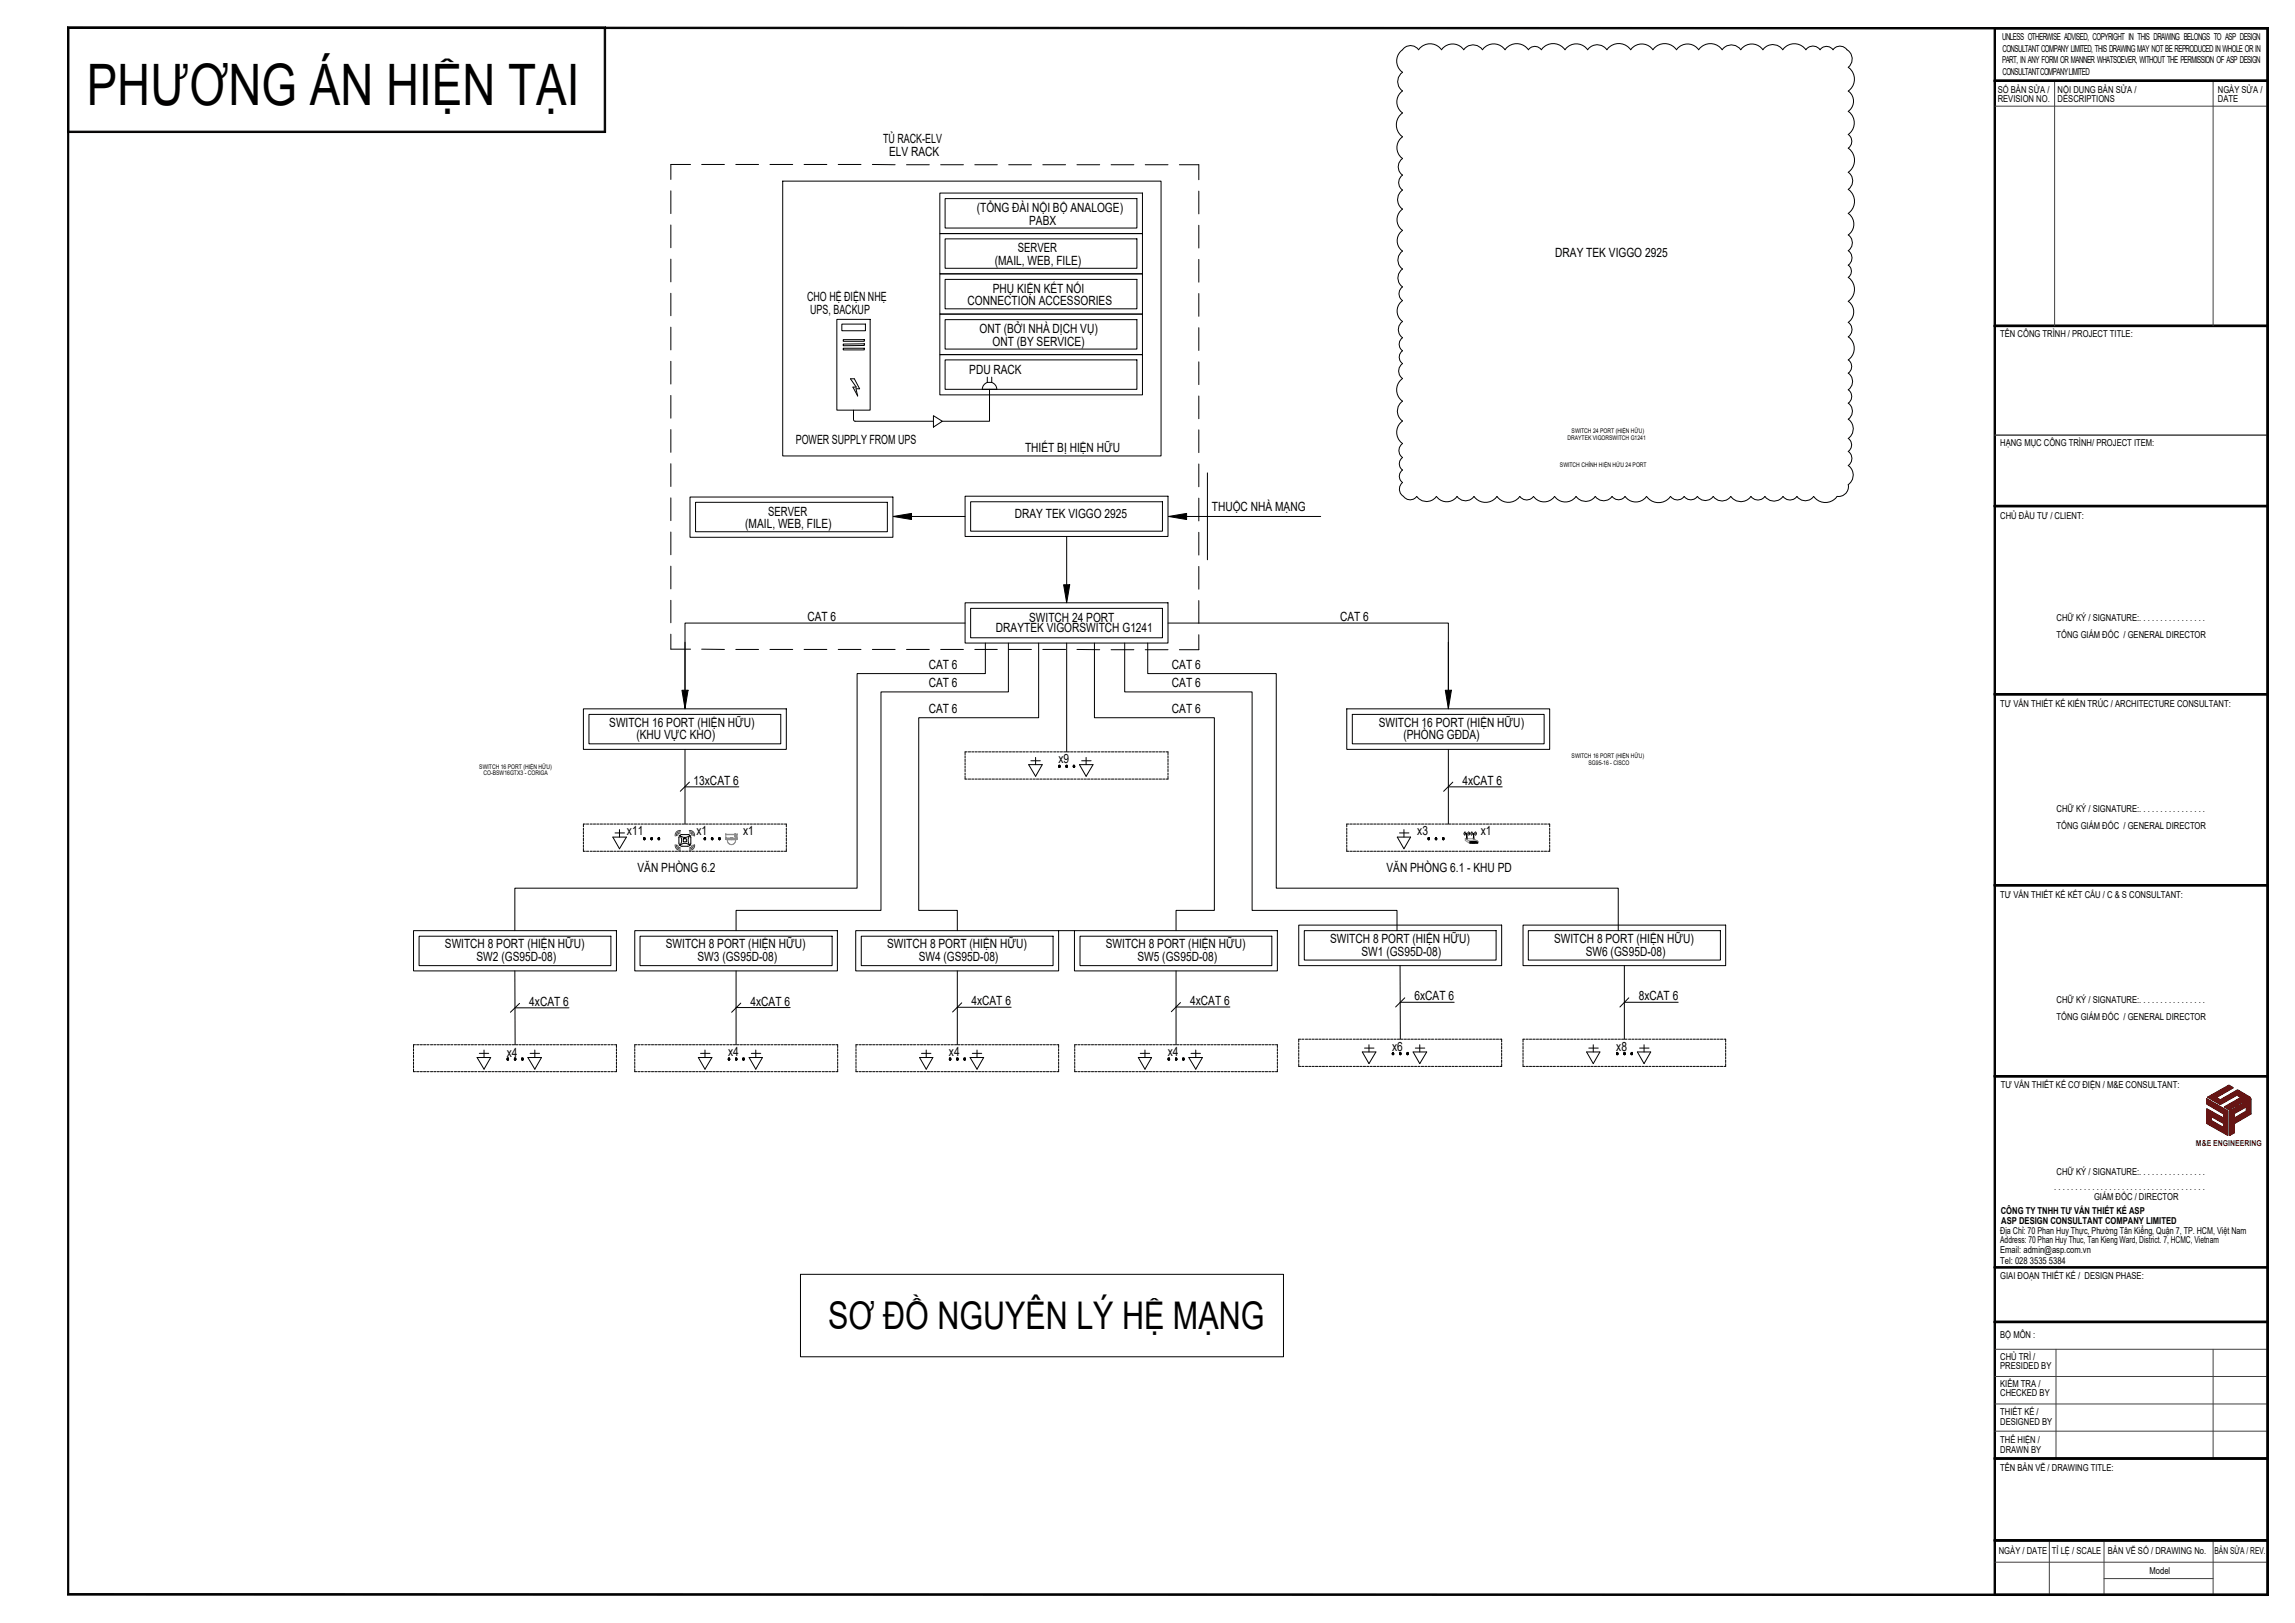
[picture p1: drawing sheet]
<svg xmlns="http://www.w3.org/2000/svg" width="420mm" height="297mm" viewBox="0 0 420 297" stroke-linecap="round" stroke-linejoin="round" font-family="sans-serif">
<defs><g id="words">
<text font-size="10.5" x="15.9" y="19.1">PHƯƠNG ÁN HIỆN TẠI</text>
<text font-size="7" x="151.6" y="243.2">SƠ ĐỒ NGUYÊN LÝ HỆ MẠNG</text>
<g font-size="2.3">
<text x="161.6" y="26.2">TỦ RACK-ELV</text>
<text x="162.7" y="28.5">ELV RACK</text>
<text x="178.8" y="38.8">(TỔNG ĐÀI NỘI BỘ ANALOGE)</text>
<text x="188.4" y="41.1">PABX</text>
<text x="186.3" y="46.1">SERVER</text>
<text x="284.6" y="47.1">DRAY TEK VIGGO 2925</text>
<text x="181.7" y="53.6">PHỤ KIỆN KẾT NỐI</text>
<text x="182.1" y="48.5">(MAIL, WEB, FILE)</text>
<text x="147.7" y="55.1">CHO HỆ ĐIỆN NHẸ</text>
<text x="148.3" y="57.5">UPS, BACKUP</text>
<text x="177.1" y="55.9">CONNECTION ACCESSORIES</text>
<text x="179.3" y="60.9">ONT (BỞI NHÀ DỊCH VỤ)</text>
<text x="181.6" y="63.3">ONT (BY SERVICE)</text>
<text x="177.4" y="68.5">PDU RACK</text>
<text x="145.6" y="81.3">POWER SUPPLY FROM UPS</text>
<text x="187.6" y="82.7">THIẾT BỊ HIỆN HỮU</text>
<text x="140.6" y="94.4">SERVER</text>
<text x="185.7" y="94.9">DRAY TEK VIGGO 2925</text>
<text x="221.8" y="93.5">THUỘC NHÀ MẠNG</text>
<text x="136.4" y="96.7">(MAIL, WEB, FILE)</text>
<text x="147.8" y="113.6">CAT 6</text>
<text x="188.4" y="113.8">SWITCH 24 PORT</text>
<text x="245.2" y="113.6">CAT 6</text>
<text x="182.3" y="115.7">DRAYTEK VIGORSWITCH G1241</text>
<text x="170" y="122.4">CAT 6</text>
<text x="170" y="125.8">CAT 6</text>
<text x="214.5" y="122.4">CAT 6</text>
<text x="214.5" y="125.8">CAT 6</text>
<text x="170" y="130.5">CAT 6</text>
<text x="214.5" y="130.5">CAT 6</text>
<text x="111.5" y="133">SWITCH 16 PORT (HIỆN HỮU)</text>
<text x="116.5" y="135.3">(KHU VỰC KHO)</text>
<text x="252.3" y="133">SWITCH 16 PORT (HIỆN HỮU)</text>
<text x="256.8" y="135.3">(PHÒNG GĐDA)</text>
<text x="126.9" y="143.6">13xCAT 6</text>
<text x="193.7" y="139.7">x9</text>
<text x="267.7" y="143.6">4xCAT 6</text>
<text x="114.7" y="152.9">x11</text>
<text x="127.4" y="152.9">x1</text>
<text x="136" y="152.9">x1</text>
<text x="259.4" y="152.9">x3</text>
<text x="271" y="152.9">x1</text>
<text x="116.7" y="159.6">VĂN PHÒNG 6.2</text>
<text x="253.7" y="159.6">VĂN PHÒNG 6.1 - KHU PD</text>
<text x="81.4" y="173.6">SWITCH 8 PORT (HIỆN HỮU)</text>
<text x="121.9" y="173.6">SWITCH 8 PORT (HIỆN HỮU)</text>
<text x="162.3" y="173.6">SWITCH 8 PORT (HIỆN HỮU)</text>
<text x="202.4" y="173.6">SWITCH 8 PORT (HIỆN HỮU)</text>
<text x="243.4" y="172.5">SWITCH 8 PORT (HIỆN HỮU)</text>
<text x="284.4" y="172.5">SWITCH 8 PORT (HIỆN HỮU)</text>
<text x="87.2" y="175.9">SW2 (GS95D-08)</text>
<text x="127.6" y="175.9">SW3 (GS95D-08)</text>
<text x="168.1" y="175.9">SW4 (GS95D-08)</text>
<text x="208.2" y="175.9">SW5 (GS95D-08)</text>
<text x="249.2" y="174.9">SW1 (GS95D-08)</text>
<text x="290.2" y="174.9">SW6 (GS95D-08)</text>
<text x="96.9" y="184.1">4xCAT 6</text>
<text x="137.3" y="184">4xCAT 6</text>
<text x="177.8" y="184">4xCAT 6</text>
<text x="217.8" y="183.9">4xCAT 6</text>
<text x="258.9" y="183.1">6xCAT 6</text>
<text x="299.9" y="183.1">8xCAT 6</text>
<text x="92.7" y="193.4">x4</text>
<text x="133.2" y="193.3">x4</text>
<text x="173.7" y="193.2">x4</text>
<text x="213.7" y="193.2">x4</text>
<text x="254.7" y="192.3">x6</text>
<text x="295.8" y="192.3">x8</text>
</g>
<g font-size="1.7">
<text x="366.4" y="7.4">UNLESS OTHERWISE ADVISED, COPYRIGHT IN THIS DRAWING BELONGS TO ASP DESIGN</text>
<text x="366.4" y="11.6">PART, IN ANY FORM OR MANNER WHATSOEVER, WITHOUT THE PERMISSION OF ASP DESIGN</text>
<text x="366.5" y="9.5">CONSULTANTCOMPANY LIMITED, THIS DRAWING MAY NOTBE REPRODUCED INWHOLE OR IN</text>
<text x="365.6" y="16.9">SỐ BẢN SỬA /</text>
<text x="366.5" y="13.7">CONSULTANT COMPANY LIMITED</text>
<text x="376.6" y="16.9">NỘI DUNG BẢN SỬA /</text>
<text x="405.9" y="16.9">NGÀY SỬA /</text>
<text x="365.6" y="18.7">REVISION NO.</text>
<text x="376.6" y="18.7">DESCRIPTIONS</text>
<text x="405.9" y="18.7">DATE</text>
<text x="366.1" y="61.7">TÊN CÔNG TRÌNH / PROJECT TITLE:</text>
<text x="366.1" y="81.6">HẠNG MỤC CÔNG TRÌNH/ PROJECT ITEM:</text>
<text x="366.1" y="95">CHỦ ĐẦU TƯ / CLIENT:</text>
<text x="376.4" y="113.7">CHỮ KÝ / SIGNATURE:. . . . . . . . . . . . . . . .</text>
<text x="376.4" y="116.8">TỔNG GIÁM ĐỐC / GENERAL DIRECTOR</text>
<text x="366.1" y="129.4">TƯ VẤN THIẾT KẾ KIẾN TRÚC / ARCHITECTURE CONSULTANT:</text>
<text x="376.4" y="148.7">CHỮ KÝ / SIGNATURE:. . . . . . . . . . . . . . . .</text>
<text x="376.4" y="151.7">TỔNG GIÁM ĐỐC / GENERAL DIRECTOR</text>
<text x="366.1" y="164.3">TƯ VẤN THIẾT KẾ KẾT CẤU / C &amp; S CONSULTANT:</text>
<text x="376.4" y="183.6">CHỮ KÝ / SIGNATURE:. . . . . . . . . . . . . . . .</text>
<text x="376.4" y="186.7">TỔNG GIÁM ĐỐC / GENERAL DIRECTOR</text>
<text x="366.2" y="199">TƯ VẤN THIẾT KẾ CƠ ĐIỆN / M&amp;E CONSULTANT:</text>
<text x="376.4" y="215">CHỮ KÝ / SIGNATURE:. . . . . . . . . . . . . . . .</text>
<text x="376" y="217.8">. . . . . . . . . . . . . . . . . . . . . . . . . . . . . . . . . . . .</text>
<text x="383.2" y="219.6">GIÁM ĐỐC / DIRECTOR</text>
<text x="366.1" y="227.5">Address: 70 Phan Huy Thuc, Tan Kieng Ward, District. 7, HCMC, Vietnam</text>
<text x="366.1" y="225.7">Địa Chỉ: 70 Phan Huy Thực, Phường Tân Kiểng, Quận 7, TP. HCM, Việt Nam</text>
<text x="366.2" y="222.1">CÔNG TY TNHH TƯ VẤN THIẾT KẾ ASP</text>
<text x="366.3" y="223.9">ASP DESIGN CONSULTANT COMPANY LIMITED</text>
<text x="366.1" y="229.3">Email: admin@asp.com.vn</text>
<text x="366.1" y="231.2">Tel: 028 3535 5384</text>
<text x="366.1" y="234.1">GIAI ĐOẠN THIẾT KẾ / DESIGN PHASE:</text>
<text x="366.1" y="244.9">BỘ MÔN :</text>
<text x="366.1" y="248.8">CHỦ TRÌ /</text>
<text x="366.1" y="250.5">PRESIDED BY</text>
<text x="366.1" y="253.8">KIỂM TRA /</text>
<text x="366.1" y="255.5">CHECKED BY</text>
<text x="366.1" y="260.8">DESIGNED BY</text>
<text x="366.1" y="259">THIẾT KẾ /</text>
<text x="366.1" y="269.2">TÊN BẢN VẼ / DRAWING TITLE:</text>
<text x="366.1" y="264">THỂ HIỆN /</text>
<text x="366.1" y="265.8">DRAWN BY</text>
<text x="365.8" y="284.4">NGÀY / DATE</text>
<text x="375.5" y="284.4">TỈ LỆ / SCALE</text>
<text x="385.8" y="284.4">BẢN VẼ SỐ / DRAWING No.</text>
<text x="405.3" y="284.4">BẢN SỬA / REV.</text>
<text x="393.4" y="288">Model</text>
</g>
<text font-size="1.5" fill="#860806" x="401.9" y="209.8">M&amp;E ENGINEERING</text>
<g font-size="1.2">
<text x="286.9" y="80.5">DRAYTEK VIGORSWITCH G1241</text>
<text x="287.6" y="79.2">SWITCH 24 PORT (HIỆN HỮU)</text>
<text x="285.5" y="85.5">SWITCH CHÍNH HIỆN HỨU 24 PORT</text>
<text x="87.7" y="140.6">SWITCH 16 PORT (HIỆN HỮU)</text>
<text x="88.5" y="141.9">CO-BSW16GTX3 - CORIGA</text>
<text x="287.6" y="138.7">SWITCH 16 PORT (HIỆN HỮU)</text>
<text x="290.7" y="139.9">SG95-16 - CISCO</text>
</g>
</g></defs>
<!-- layer: 0 -->
<path d="M12.5 5.1h352.6v286.8h-352.6z" fill="none" stroke="#404040" stroke-width=".18"/>
<!-- layer: ASP-ME-FRAME -->
<g fill="none" stroke="#000" stroke-width=".18">
<path d="M12.4 5l402.7 .1-.2 .2-402.3-.1zM12.4 5l.2 .2v286.4l-.2 .3zM364.9 14.7h50.2l-.2 .2h-49.7zM364.9 14.7l.3 .2v44.6l-.3 .3zM364.9 5.1h50.2l-.2 .2h-49.7zM364.9 5.1l.3 .2v9.4l-.3 .2zM365.2 14.7h49.7l.2 .2h-50.2zM414.9 14.9l.2-.2v45.1l-.2-.3zM414.9 5.3l.2-.2v9.8l-.2-.2zM414.9 5.3l.2-.2v286.9l-.2-.3zM364.9 59.5h50.2l-.2 .3h-49.7zM364.9 59.5l.3 .3v32.7l-.3 .2z"/>
<path d="M365.2 59.5h49.7l.2 .3h-50.2zM414.9 59.8l.2-.3v33.2l-.2-.2zM364.9 92.5h50.2l-.2 .2h-49.7zM364.9 92.5l.3 .2v34.2l-.3 .3zM365.2 92.5h49.7l.2 .2h-50.2zM414.9 92.7l.2-.2v34.7l-.2-.3zM364.9 126.9h50.2l-.2 .3h-49.7zM364.9 126.9l.3 .3v34.7l-.3 .2zM365.2 126.9h49.7l.2 .3h-50.2zM414.9 127.2l.2-.3v35.2l-.2-.2zM364.9 161.9h50.2l-.2 .2h-49.7zM364.9 161.9l.3 .2v34.7l-.3 .3z"/>
<path d="M365.2 161.9h49.7l.2 .2h-50.2zM414.9 162.1l.2-.2v35.2l-.2-.3zM364.9 196.8h50.2l-.2 .3h-49.7zM364.9 196.8l.3 .3v34.7l-.3 .2zM365.2 196.8h49.7l.2 .3h-50.2zM414.9 197.1l.2-.3v35.2l-.2-.2zM364.9 231.8h50.2l-.2 .2h-49.7zM364.9 231.8l.3 .2v9.8l-.3 .2zM364.9 232l.3-.2h49.7l.2 .2zM414.9 232l.2-.2v10.2l-.2-.2zM364.9 241.8h50.2l-.2 .2h-49.7zM364.9 241.8l.3 .2v24.8l-.3 .2z"/>
<path d="M365.2 241.8h49.7l.2 .2h-50.2zM414.9 242l.2-.2v25.2l-.2-.2zM364.9 266.8h50.2l-.2 .2h-49.7zM364.9 266.8l.3 .2v14.8l-.3 .2zM365.2 266.8h49.7l.2 .2h-50.2zM414.9 267l.2-.2v15.2l-.2-.2zM12.6 291.6l402.3 .1 .2 .3-402.7-.1zM364.9 281.8h50.2l-.2 .2h-49.7zM364.9 281.8l.3 .2v9.7l-.3 .3zM365.2 291.7h49.7l.2 .3h-50.2zM365.2 281.8h49.7l.2 .2h-50.2zM414.9 282l.2-.2v10.2l-.2-.3z"/>
</g>
<g fill="none" stroke="#000" stroke-width=".25">
<path d="M364.9 14.8h50.2M364.9 5.2h50.2M365.1 5.1v286.9M415 5.1v286.9M364.9 59.6h50.2M364.9 92.6h50.2M364.9 127h50.2M364.9 162h50.2M364.9 196.9h50.2M364.9 241.9h50.2M364.9 266.9h50.2M364.9 291.8h50.2"/>
<path d="M364.9 281.9h50.2"/>
</g>
<g fill="none" stroke="#404040" stroke-width=".18">
<path d="M365.1 19.4h49.9M376 14.8v44.8M405 14.8v44.8M365.1 79.6h49.9M365.1 246.9h49.9M365.1 251.9h49.9M365.1 256.9h49.9M376.3 246.9v20M405 246.9v20M365.1 261.9h49.9M365.1 285.9h49.9M375 281.9v10"/>
<path d="M385 281.9v10M385 288.9h20M405 281.9v10"/>
</g>
<path d="M12.5 5v286.9M364.9 231.9h50.2" fill="none" stroke="#000" stroke-width=".2"/>
<path d="M12.4 5.1h402.7M12.4 291.8h402.7" fill="none" stroke="#000" stroke-width=".36"/>
<!-- layer: 0 -->
<path d="M403.8 201.1l3.9 2.2v4.4l-3.9-2.1v-2.7l3.1 1.7v-.8l-3.1-1.8zM404 200.8l3.9-2.2 .8 .5-3.1 1.7 .7 .5 3.2-1.8 2.3 1.3-3.9 2.3-.8-.5 3-1.8-.7-.4-3.1 1.7zM404.7 204.3l2.2 1.3v.8l-2.2-1.3zM408.1 203.3l3.8-2.2v2.7l-3 1.8v1.7l-.8 .4zM408.8 203.8l2.3-1.3v.8l-2.2 1.3z" fill="none" stroke="#860806" stroke-width=".18"/>
<path d="M404 200.8l2.3 1.3 3.1-1.7 .7 .4-3 1.8 .8 .5 3.9-2.3-2.3-1.3-3.2 1.8-.7-.5 3.1-1.7-.8-.5zM408.1 203.3v4.4l.8-.4v-1.7l3-1.8v-2.7zM408.8 203.8l2.3-1.3v.8l-2.2 1.3zM403.8 201.1v.9l3.1 1.8v.8l-3.1-1.7v2.7l3.9 2.1v-4.4zM404.7 204.3l2.2 1.3v.8l-2.2-1.3z" fill-rule="evenodd" fill="#860806"/>
<path d="M403.8 201.1l3.9 2.2v4.4l-3.9-2.1v-2.7l3.1 1.7v-.8l-3.1-1.8zM404 200.8l3.9-2.2 .8 .5-3.1 1.7 .7 .5 3.2-1.8 2.3 1.3-3.9 2.3-.8-.5 3-1.8-.7-.4-3.1 1.7zM404.7 204.3l2.2 1.3v.8l-2.2-1.3zM408.1 203.3l3.8-2.2v2.7l-3 1.8v1.7l-.8 .4zM408.8 203.8l2.3-1.3v.8l-2.2 1.3z" fill="none" stroke="#860806" stroke-width=".25"/>
<!-- layer: ASP-ELV-DATA -->
<g fill="none" stroke="#000" stroke-width=".18">
<path d="M122.8 34.9v4.2M126.4 30.1h-3.6v2.7M128.4 30.1h4.2M134.7 30.1h4.1M140.9 30.1h4.2M147.2 30.1h4.1M153.4 30.1h4.2M159.6 30.1h4.2M165.9 30.1h4.2M172 35.3h37.1v7.4h-37.1zM172.1 30.1h4.2M173 36.3h35.1v5.4h-35.1z"/>
<path d="M178.4 30.1h4.1M184.6 30.1h4.2M190.8 30.1h4.2M197.1 30.1h4.2M203.3 30.1h4.2M209.6 30.1h4.2M215.8 30.1h3.6v2.8M219.4 35v4.1M122.8 41.2v4.1M122.8 47.4v4.2M122.8 53.7v4.1M122.8 59.9v4.1"/>
<path d="M172 42.7h37.1v7.4h-37.1zM172 50.1h37.1v7.4h-37.1zM172 57.5h37.1v7.4h-37.1zM173 43.7h35.1v5.4h-35.1zM173 51.1h35.1v5.4h-35.1zM173 58.5h35.1v5.4h-35.1zM219.4 41.2v4.2M219.4 47.5v4.1M219.4 53.7v4.2M219.4 60v4.1M122.8 66.1v4.2M122.8 72.4v4.1"/>
<path d="M122.8 78.6v4.2M170.8 76.1l1.7 1-1.7 1.1zM172 64.9h37.1v7.4h-37.1zM173 65.9h35.1v5.3h-35.1zM179.8 71.2h2.6M180.7 69v1h.8v-1M180.7 70a1.33 1.33 0 0 0-.9 1.3M181.1 71.2v5.9h-8.6M181.5 70a1.33 1.33 0 0 1 .9 1.3M219.4 66.2v4.2M219.4 72.5v4.1M219.4 78.7v4.1"/>
<path d="M122.8 84.9v4.1M122.8 91.1v4.2M122.8 97.4v4.1M126.3 91h37.1v7.3h-37.1zM127.3 91.9h35.1v5.4h-35.1zM176.6 90.8h37.2v7.4h-37.2zM177.6 91.8h35.1v5.4h-35.1zM219.4 84.9v4.2M219.4 91.2v4.1M219.4 97.4v4.2M122.8 116.1v2.7h3.6M122.8 103.6v4.2"/>
<path d="M122.8 109.9v4.1M128.4 118.8h4.2M134.7 118.8h4.1M140.9 118.8h4.2M147.2 118.8h4.1M153.4 118.8h4.2M159.6 118.8h4.2M165.9 118.8h4.2M172.1 118.8h4.2M176.6 110.3h37.2v7.4h-37.2zM177.6 111.3h35.1v5.4h-35.1zM178.4 118.8h4.1"/>
<path d="M184.6 118.8h4.2M190.8 118.8h4.2M197.1 118.8l4.2 .1M203.3 118.9h4.2M209.6 118.9h4.2M219.4 116.2v2.7h-3.6M219.4 103.7v4.1M219.4 109.9v4.2M106.8 129.7h37.1v7.4h-37.1zM107.8 130.7h35.1v5.4h-35.1zM188.3 139.9h2.4l-1.2 2.2zM188.7 139.2h1.7"/>
<path d="M189.5 138.6v1.3M197.5 139.9h2.5l-1.2 2.2zM198 139.2h1.7M198.8 138.6v1.3M246.5 129.7h37.1v7.4h-37.1zM247.5 130.7h35.1v5.4h-35.1zM112.2 153.2h2.4l-1.2 2.1zM112.6 152.4h1.7M113.4 151.8v1.4M124.2 153.2l.1 1.4 .5 .3 1.3-.1 .3-.5v-1.1M124.3 153.3l.2-.5 1.4-.1 .2 .1 .3 .5M124.4 152.9a1.29 1.29 0 0 0 1.9 0 1.44 1.44 0 0 0 0 1.8 1.29 1.29 0 0 0-1.9 0 1.44 1.44 0 0 0 0-1.8z"/>
<path d="M125.1 153.5h.5v.5h-.5zM125.3 153.3h.1v.1h-.1zM255.7 153.2h2.5l-1.3 2.1zM256.1 152.4h1.7M256.9 151.8v1.4M75.7 170.3h37.1v7.4h-37.1zM76.7 171.3h35.1v5.4h-35.1zM116.2 170.3h37v7.4h-37zM117.1 171.3h35.2v5.4h-35.2zM156.6 170.3h37.1v7.4h-37.1zM157.6 171.3h35.1v5.4h-35.1zM196.6 170.3h37.2v7.4h-37.2z"/>
<path d="M197.6 171.3h35.2v5.4h-35.2zM237.7 169.3h37.1v7.4h-37.1zM238.7 170.3h35.1v5.4h-35.1zM278.7 169.3h37.1v7.4h-37.1zM279.7 170.3h35.1v5.4h-35.1zM87.3 193.5h2.5l-1.2 2.2zM87.7 192.8h1.7M88.6 192.1v1.4M96.6 193.5h2.5l-1.2 2.2zM97 192.8h1.7M97.9 192.1v1.4M127.8 193.5h2.5l-1.3 2.2z"/>
<path d="M128.2 192.8h1.7M129 192.1v1.4M137.1 193.5h2.4l-1.2 2.2zM137.5 192.8h1.7M138.3 192.1v1.4M168.3 193.5h2.4l-1.2 2.2zM168.6 192.8h1.8M169.5 192.1v1.4M177.5 193.5h2.5l-1.2 2.2zM177.9 192.8h1.8M178.8 192.1v1.4M208.3 193.5h2.5l-1.3 2.2z"/>
<path d="M208.7 192.8h1.7M209.5 192.1v1.4M217.6 193.5h2.5l-1.3 2.2zM218 192.8h1.7M218.8 192.1v1.4M249.3 192.5h2.5l-1.3 2.1zM249.7 191.8h1.7M250.5 191.2v1.3M258.6 192.5h2.5l-1.3 2.1zM259 191.8h1.7M259.8 191.2v1.3M290.4 192.5h2.4l-1.2 2.1z"/>
<path d="M290.8 191.8h1.7M291.6 191.2v1.3M299.7 192.5h2.4l-1.2 2.1zM300.1 191.8h1.7M300.9 191.2v1.3"/>
</g>
<!-- layer: 0 -->
<g fill="none" stroke="#000" stroke-width=".18">
<path d="M256.2 9.5l.6-.6a1.79 1.79 0 0 1 2.8 .2 2.56 2.56 0 0 1 4.2 0 2.48 2.48 0 0 1 4.1 0 2.09 2.09 0 0 1 3.4 0 2.52 2.52 0 0 1 4.1 0 2.61 2.61 0 0 1 4.3 0 1.44 1.44 0 0 1 2.4 0 2.64 2.64 0 0 1 4.3 0 2.53 2.53 0 0 1 4.1 0 2.15 2.15 0 0 1 3.6 0 2.66 2.66 0 0 1 4.3 0 2.48 2.48 0 0 1 4.1 0 2.63 2.63 0 0 1 4.3 0 2.47 2.47 0 0 1 4.1 0 2.63 2.63 0 0 1 4.3 0 2.08 2.08 0 0 1 3.4 0 2.47 2.47 0 0 1 4 0 2.22 2.22 0 0 1 3.7 0 2.58 2.58 0 0 1 4.2 0 1.58 1.58 0 0 1 2.6 0 1.45 1.45 0 0 1 2.4 0 1.64 1.64 0 0 1 2.7 .1 1.97 1.97 0 0 1 0 3.1 2.65 2.65 0 0 1 0 4.4 2.26 2.26 0 0 1 0 3.7 2.58 2.58 0 0 1 0 4.2 1.53 1.53 0 0 1 0 2.5 2.69 2.69 0 0 1 0 4.4 1.91 1.91 0 0 1 0 3.2 2.68 2.68 0 0 1 0 4.3 2.4 2.4 0 0 1 0 4 1.76 1.76 0 0 1 0 2.9 1.61 1.61 0 0 1 0 2.6 1.36 1.36 0 0 1 0 2.3 2.67 2.67 0 0 1 0 4.3 2.35 2.35 0 0 1 0 3.9 1.62 1.62 0 0 1 0 2.6 2.58 2.58 0 0 1 0 4.3 1.48 1.48 0 0 1 0 2.4 1.86 1.86 0 0 1 0 3 1.5 1.5 0 0 1 0 2.5 1.79 1.79 0 0 1 0 2.9 2.15 2.15 0 0 1 0 3.5 1.45 1.45 0 0 1 0 2.4 1.57 1.57 0 0 1 0 2.6 2.13 2.13 0 0 1 0 3.5 1.81 1.81 0 0 1-2 2.1 2.62 2.62 0 0 1-4.3 0 1.87 1.87 0 0 1-3.1 0 1.55 1.55 0 0 1-2.5 0 2.02 2.02 0 0 1-3.3 0 1.56 1.56 0 0 1-2.6 0 2.25 2.25 0 0 1-3.7 0 1.96 1.96 0 0 1-3.2 0 1.77 1.77 0 0 1-2.9 0 1.47 1.47 0 0 1-2.4 0 1.52 1.52 0 0 1-2.5 0 2.68 2.68 0 0 1-4.4 0 2.4 2.4 0 0 1-3.9 0 1.45 1.45 0 0 1-2.4 0 1.88 1.88 0 0 1-3.1 0 2.14 2.14 0 0 1-3.5 0 2.4 2.4 0 0 1-3.9 0 2.36 2.36 0 0 1-3.9 0 1.53 1.53 0 0 1-2.5 0 2.55 2.55 0 0 1-4.1 0 2.57 2.57 0 0 1-4.3 0 1.89 1.89 0 0 1-3 0 2.3 2.3 0 0 1-3.8 0 2.2 2.2 0 0 1-3.6 0 1.54 1.54 0 0 1-2.6-.1 1.56 1.56 0 0 1 0-2.4 1.39 1.39 0 0 1 0-2.3 1.4 1.4 0 0 1 0-2.3 1.56 1.56 0 0 1 0-2.5 2.51 2.51 0 0 1 0-4.2 2.22 2.22 0 0 1 0-3.6 2.53 2.53 0 0 1 0-4.1 1.67 1.67 0 0 1 0-2.8 1.43 1.43 0 0 1 0-2.3 1.46 1.46 0 0 1 0-2.4 1.81 1.81 0 0 1 0-3 2.34 2.34 0 0 1 0-3.8 1.53 1.53 0 0 1 0-2.5 2 2 0 0 1 0-3.3 2 2 0 0 1 0-3.3 2.31 2.31 0 0 1 0-3.7 2.38 2.38 0 0 1 0-3.9 2.13 2.13 0 0 1 0-3.5 1.67 1.67 0 0 1 0-2.8 1.85 1.85 0 0 1 0-3 2.42 2.42 0 0 1 0-4 2.66 2.66 0 0 1 0-4.3 2.46 2.46 0 0 1 0-4.1 2.08 2.08 0 0 1 0-3.4 2.52 2.52 0 0 1-.5-3.7zM143.2 33.1h69.3v50.3h-69.3zM156.2 75.1v1.7l.3 .3h14.3M163.5 94.5l3.3-.5v1.1zM166.8 94.5h9.8M195.2 98.2v8.8M213.9 94.5l3.3-.5v1.1zM217.2 94.5h24.5M221 86.5v15.9M125.4 117.5v8.8M176.6 114h-51.2v15.7M180.3 117.7v5.6h-23.4v39.2h-62.7v7.8"/>
<path d="M184.5 117.7v8.9h-23.3v40h-26.5v3.7M190.1 117.7v13.6h-22v35.3h7.1v3.7M194.7 107h1.1l-.6 3.3zM195.2 117.7v19.9M200.3 117.7v13.6h21.9v35.3h-7v3.7M205.8 117.7v8.9h23.3v40h26.6v3.7M210 117.7v5.6h23.6v39.2h62.5v7.8M213.8 114h51.3v15.7M265.1 117.5v8.8M124.8 126.3h1.1l-.5 3.4zM125.4 137.1v13.7M264.5 126.3h1.1l-.5 3.4z"/>
<path d="M265.1 137.1v13.7M125.4 144h9.8M126.2 143.1l-1.7 1.7M265.1 144h9.8M265.9 143.1l-1.7 1.7M94.2 177.7l.1 13.5M134.7 177.7v13.5M175.2 177.7v13.5M193.7 170.3h2.9M215.2 177.7v13.5M256.2 176.7l.1 13.5M297.3 176.7v13.5"/>
<path d="M94.3 184.4h9.8M95.1 183.6l-1.7 1.6M134.7 184.4h9.9M135.6 183.6l-1.7 1.6M175.2 184.3h9.8M176 183.5l-1.7 1.7M215.2 184.3h9.9M216 183.5l-1.6 1.6M256.2 183.4h9.9M257.1 182.6l-1.7 1.7M297.3 183.4h9.8M298.1 182.6l-1.6 1.7"/>
</g>
<path d="M163.5 94.5l3.3-.5v1.1zM213.9 94.5l3.3-.5v1.1zM194.7 107h1.1l-.6 3.3zM124.8 126.3h1.1l-.5 3.4zM264.5 126.3h1.1l-.5 3.4z" fill="#000"/>
<!-- layer: ASP-ELV-TEL LINE -->
<g fill="none" stroke="#000" stroke-width=".18">
<path d="M176.6 138.3v.4M176.6 138.9v.5M176.6 139.6v.4M177 137.6h-.4v.5M177.2 137.6h.4M177.8 137.6h.4M178.4 137.6h.5M179.1 137.6h.4M179.7 137.6h.4M180.3 137.6h.4M180.9 137.6h.4M181.5 137.6h.5"/>
<path d="M182.2 137.6h.4M182.8 137.6h.4M183.4 137.6h.4M184 137.6h.5M184.7 137.6h.4M185.3 137.6h.4M185.9 137.6h.5M186.6 137.6h.4M187.2 137.6h.4M187.8 137.6h.4M188.5 137.6h.4M189.1 137.6h.4"/>
<path d="M189.7 137.6h.4M190.3 137.6h.4M190.9 137.6h.4M191.6 137.6h.4M192.2 137.6h.4M192.8 137.6h.4M193.4 137.6h.4M194 137.6h.4M194.7 137.6h.4M195.3 137.6h.4M195.9 137.6h.4M196.5 137.6h.4"/>
<path d="M197.2 137.6h.4M197.8 137.6h.4M198.4 137.6h.4M199 137.6h.5M199.7 137.6h.4M200.3 137.6h.4M200.9 137.6h.4M201.6 137.6h.4M202.2 137.6h.4M202.8 137.6h.4M203.4 137.6h.4M204 137.6h.5"/>
<path d="M204.7 137.6h.4M205.3 137.6h.4M205.9 137.6h.4M206.5 137.6h.4M207.1 137.6h.5M207.8 137.6h.4M208.4 137.6h.4M209 137.6h.4M209.6 137.6h.5M210.3 137.6h.4M210.9 137.6h.4M211.5 137.6h.4"/>
<path d="M212.1 137.6h.5M212.8 137.6h.4M213.4 137.6h.4v.5M213.8 138.3v.4M213.8 138.9v.5M213.8 139.6v.4M106.8 151.6v.4M106.8 152.2v.4M106.8 152.8v.4M106.8 153.4v.4M106.8 154v.5M106.8 154.7v.4"/>
<path d="M106.8 155.3v.5h.3M107.1 150.8h-.3v.5M107.3 150.8h.4M107.3 155.8h.4M108 150.8h.4M108 155.8h.4M108.6 150.8h.4M108.6 155.8h.4M109.2 150.8h.4M109.2 155.8h.4M109.8 150.8h.5M109.8 155.8h.5"/>
<path d="M110.5 150.8h.4M110.5 155.8h.4M111.1 150.8h.4M111.1 155.8h.4M111.7 150.8h.5M111.7 155.8h.5M112.4 150.8h.4M112.4 155.8h.4M113 150.8h.4M113 155.8h.4M113.6 150.8h.4M113.6 155.8h.4"/>
<path d="M114.2 150.8h.4M114.2 155.8h.4M114.8 150.8h.5M114.8 155.8h.5M115.5 150.8h.4M115.5 155.8h.4M116.1 150.8h.4M116.1 155.8h.4M116.7 150.8h.4M116.7 155.8h.4M117.3 150.8h.4M117.3 155.8h.4"/>
<path d="M117.8 153.6h.1M117.8 153.5h.1M117.8 153.6l.1 .1M117.8 153.4h.1M117.9 153.4h.1M117.9 153.7h.1M117.9 150.8h.4M117.9 155.8h.4M118 153.4h.1M118 153.5h.1M118 153.6v.1M118 153.6h.1"/>
<path d="M118.6 150.8h.4M118.6 155.8h.4M119.1 153.6h.1M119.1 153.5h.1M119.1 153.6l.1 .1M119.2 153.4h.1M119.2 153.7h.1M119.2 150.8h.4M119.2 155.8h.4M119.3 153.7h.1M119.3 153.4h.1M119.4 153.5h.1"/>
<path d="M119.4 153.6l-.1 .1M119.4 153.4h.1M119.4 153.6h.1M119.8 150.8h.4M119.8 155.8h.4M120.4 153.6h.1M120.4 150.8h.5M120.4 155.8h.5M120.5 153.5h-.1M120.5 153.6v.1M120.5 153.4h.1M120.5 153.6h.1"/>
<path d="M120.6 153.7h.1M120.6 153.4h.1M120.7 153.4h.1M120.7 153.6h.1M120.7 153.5h.1M120.7 153.6l-.1 .1M121.1 150.8h.4M121.1 155.8h.4M121.7 150.8h.4M121.7 155.8h.4M122.3 150.8h.4M122.3 155.8h.4"/>
<path d="M123 150.8h.4M123 155.8h.4M123.6 150.8h.4M123.6 155.8h.4M124.2 150.8h.4M124.2 155.8h.4M124.8 150.8h.5M124.8 155.8h.5M125.5 150.8h.4M125.5 155.8h.4M126.1 150.8h.4M126.1 155.8h.4"/>
<path d="M126.7 150.8h.4M126.7 155.8h.4M127.3 150.8h.4M127.3 155.8h.4M128 150.8h.4M128 155.8h.4M128.6 150.8h.4M128.6 155.8h.4M128.9 153.6h.1M128.9 153.5h.1M128.9 153.6l.1 .1M128.9 153.4h.1"/>
<path d="M129 153.4h.1M129 153.7h.1M129.1 153.4h.1M129.1 153.5h.1M129.1 153.6l-.1 .1M129.1 153.6h.1M129.2 150.8h.4M129.2 155.8h.4M129.8 150.8h.4M129.8 155.8h.4M130.2 153.6h.1M130.2 153.5h.1"/>
<path d="M130.2 153.6l.1 .1M130.2 153.4h.1M130.3 153.4h.1M130.3 153.7h.1M130.4 153.4h.1M130.4 153.6h.1M130.4 150.8h.4M130.4 155.8h.4M130.4 153.5h.1M130.4 153.6v.1M130.5 153.6h.1M131 150.8h.5"/>
<path d="M131 155.8h.5M131.6 153.4h.1M131.6 153.6h.1M131.6 153.5h-.1M131.6 153.6v.1M131.7 153.7h.1M131.7 153.4h.1M131.7 150.8h.4M131.7 155.8h.4M131.8 153.4h.1M131.8 153.6h.1M131.8 153.5h.1"/>
<path d="M131.8 153.6l-.1 .1M132.3 150.8h.4M132.3 155.8h.4M132.9 150.8h.4M132.9 155.8h.4M133.5 150.8h.5M133.5 155.8h.5M134.2 150.8h.4M134.2 155.8h.4M134.8 150.8h.4M134.8 155.8h.4M135.4 150.8h.4"/>
<path d="M135.4 155.8h.4M136.1 150.8h.4M136.1 155.8h.4M136.7 150.8h.4M136.7 155.8h.4M137.3 150.8h.4M137.3 155.8h.4M137.9 150.8h.5M137.9 155.8h.5M138.6 150.8h.4M138.6 155.8h.4M139.2 150.8h.4"/>
<path d="M139.2 155.8h.4M139.8 150.8h.4M139.8 155.8h.4M140.4 150.8h.5M140.4 155.8h.5M141.1 150.8h.4M141.1 155.8h.4M141.7 150.8h.4M141.7 155.8h.4M142.3 150.8h.4M142.3 155.8h.4M142.9 150.8h.4"/>
<path d="M142.9 155.8h.4M143.5 150.8h.4v.5M143.9 155.3v.5h-.4M143.9 151.6v.4M143.9 152.2v.4M143.9 152.8v.4M143.9 153.4v.4M143.9 154v.5M143.9 154.7v.4M176.6 140.2v.4M176.6 140.8v.4M176.6 141.5v.4"/>
<path d="M176.6 142.1v.5h.4M177.2 142.6h.4M177.8 142.6h.4M178.4 142.6h.5M179.1 142.6h.4M179.7 142.6h.4M180.3 142.6h.4M180.9 142.6h.4M181.5 142.6h.5M182.2 142.6h.4M182.8 142.6h.4M183.4 142.6h.4"/>
<path d="M184 142.6h.5M184.7 142.6h.4M185.3 142.6h.4M185.9 142.6h.5M186.6 142.6h.4M187.2 142.6h.4M187.8 142.6h.4M188.5 142.6h.4M189.1 142.6h.4M189.7 142.6h.4M190.3 142.6h.4M190.9 142.6h.4"/>
<path d="M191.6 142.6h.4M192.2 142.6h.4M192.8 142.6h.4M193.4 142.6h.4M193.7 140.3h.1M193.7 140.4h.1M193.8 140.2l-.1 .1M193.8 140.4h.1M193.8 140.2h.1M193.9 140.4h.1M193.9 140.2h.1M194 140.2v.1"/>
<path d="M194 140.4h-.1M194 140.2h.1M194 140.4h.1M194 140.3h.1M194 142.6h.4M194.7 142.6h.4M195.1 140.3h.1M195.1 140.2v.1M195.1 140.4h.1M195.1 140.2h.1M195.2 140.2h.1M195.2 140.4h.1"/>
<path d="M195.3 140.2h.1M195.3 140.4h.1M195.3 140.3h.1M195.3 142.6h.4M195.3 140.2v.1M195.3 140.4h-.1M195.4 140.3h.1M195.9 142.6h.4M196.4 140.2h.1M196.4 140.3h.1M196.4 140.4h.1M196.4 140.2v.1"/>
<path d="M196.5 140.2h.1M196.5 140.4h.1M196.5 142.6h.4M196.6 140.2h.1M196.6 140.4h.1M196.6 140.2l.1 .1M196.7 140.3h.1M197.2 142.6h.4M197.8 142.6h.4M198.4 142.6h.4M199 142.6h.5M199.7 142.6h.4"/>
<path d="M200.3 142.6h.4M200.9 142.6h.4M201.6 142.6h.4M202.2 142.6h.4M202.8 142.6h.4M203.4 142.6h.4M204 142.6h.5M204.7 142.6h.4M205.3 142.6h.4M205.9 142.6h.4M206.5 142.6h.4M207.1 142.6h.5"/>
<path d="M207.8 142.6h.4M208.4 142.6h.4M209 142.6h.4M209.6 142.6h.5M210.3 142.6h.4M210.9 142.6h.4M211.5 142.6h.4M212.1 142.6h.5M212.8 142.6h.4M213.8 142.1v.5h-.4M213.8 140.2v.4M213.8 140.8v.4"/>
<path d="M213.8 141.5v.4M246.5 155.3v.5h.3M246.5 151.6v.4M246.5 152.2v.4M246.5 152.8v.4M246.5 153.4v.4M246.5 154v.5M246.5 154.7v.4M246.8 150.8h-.3v.5M247 150.8h.5M247 155.8h.5M247.7 150.8h.4"/>
<path d="M247.7 155.8h.4M248.3 150.8h.4M248.3 155.8h.4M248.9 150.8h.4M248.9 155.8h.4M249.6 150.8h.4M249.6 155.8h.4M250.2 150.8h.4M250.2 155.8h.4M250.8 150.8h.4M250.8 155.8h.4M251.4 150.8h.5"/>
<path d="M251.4 155.8h.5M252.1 150.8h.4M252.1 155.8h.4M252.7 150.8h.4M252.7 155.8h.4M253.3 150.8h.4M253.3 155.8h.4M253.9 150.8h.4M253.9 155.8h.4M254.5 150.8h.5M254.5 155.8h.5M255.2 150.8h.4"/>
<path d="M255.2 155.8h.4M255.8 150.8h.4M255.8 155.8h.4M256.4 150.8h.4M256.4 155.8h.4M257 150.8h.4M257 155.8h.4M257.6 150.8h.4M257.6 155.8h.4M258.3 150.8h.4M258.3 155.8h.4M258.9 150.8h.4"/>
<path d="M258.9 155.8h.4M259.5 150.8h.4M259.5 155.8h.4M260.1 150.8h.5M260.1 155.8h.5M260.8 150.8h.4M260.8 155.8h.4M261.4 153.4h.1M261.4 153.6h.1M261.4 153.5h-.1M261.4 153.6v.1M261.4 150.8h.4"/>
<path d="M261.4 155.8h.4M261.5 153.7h.1M261.6 153.4h.1M261.6 153.5h.1M261.6 153.6l-.1 .1M261.6 153.6h.1M262 150.8h.4M262 155.8h.4M262.7 153.6h.1M262.7 150.8h.4M262.7 155.8h.4M262.7 153.5h.1"/>
<path d="M262.7 153.6l.1 .1M262.7 153.4h.1M262.8 153.4h.1M262.8 153.7h.1M262.9 153.4h.1M262.9 153.5h.1M262.9 153.6l-.1 .1M262.9 153.6h.1M263.3 150.8h.4M263.3 155.8h.4M263.9 150.8h.4M263.9 155.8h.4"/>
<path d="M264 153.6h.1M264 153.5h.1M264 153.6l.1 .1M264 153.4h.1M264.1 153.4h.1M264.1 153.7h.1M264.2 153.4h.1M264.2 153.5h.1M264.2 153.6v.1M264.2 153.6h.1M264.5 150.8h.5M264.5 155.8h.5"/>
<path d="M265.2 150.8h.4M265.2 155.8h.4M265.8 150.8h.4M265.8 155.8h.4M266.4 150.8h.4M266.4 155.8h.4M267 150.8h.4M267 155.8h.4M267.7 150.8h.4M267.7 155.8h.4M268.3 150.8h.4M268.3 155.8h.4"/>
<path d="M268.9 150.8h.4M268.9 155.8h.4M269.5 150.8h.4M269.5 155.8h.4M270.1 150.8h.4M270.1 155.8h.4M270.7 150.8h.5M270.7 155.8h.5M271.4 150.8h.4M271.4 155.8h.4M272 150.8h.4M272 155.8h.4"/>
<path d="M272.6 150.8h.4M272.6 155.8h.4M273.2 150.8h.5M273.2 155.8h.5M273.9 150.8h.4M273.9 155.8h.4M274.5 150.8h.4M274.5 155.8h.4M275.1 150.8h.5M275.1 155.8h.5M275.8 150.8h.4M275.8 155.8h.4"/>
<path d="M276.4 150.8h.4M276.4 155.8h.4M277 150.8h.4M277 155.8h.4M277.6 150.8h.5M277.6 155.8h.5M278.3 150.8h.4M278.3 155.8h.4M278.9 150.8h.4M278.9 155.8h.4M279.5 150.8h.4M279.5 155.8h.4"/>
<path d="M280.1 150.8h.5M280.1 155.8h.5M280.8 150.8h.4M280.8 155.8h.4M281.4 150.8h.4M281.4 155.8h.4M282 150.8h.4M282 155.8h.4M282.6 150.8h.4M282.6 155.8h.4M283.2 150.8h.4v.5M283.6 155.3v.5h-.4"/>
<path d="M283.6 151.6v.4M283.6 152.2v.4M283.6 152.8v.4M283.6 153.4v.4M283.6 154v.5M283.6 154.7v.4M75.7 195.6v.5h.3M75.7 191.9v.4M75.7 192.5v.4M75.7 193.1v.4M75.7 193.8v.4M75.7 194.4v.4"/>
<path d="M75.7 195v.4M76 191.2h-.3v.5M76.2 191.2h.5M76.2 196.1h.5M76.9 191.2h.4M76.9 196.1h.4M77.5 191.2h.4M77.5 196.1h.4M78.1 191.2h.4M78.1 196.1h.4M78.8 191.2h.4M78.8 196.1h.4"/>
<path d="M79.4 191.2h.4M79.4 196.1h.4M80 191.2h.4M80 196.1h.4M80.6 191.2h.5M80.6 196.1h.5M81.3 191.2h.4M81.3 196.1h.4M81.9 191.2h.4M81.9 196.1h.4M82.5 191.2h.4M82.5 196.1h.4"/>
<path d="M83.1 191.2h.5M83.1 196.1h.5M83.8 191.2h.4M83.8 196.1h.4M84.4 191.2h.4M84.4 196.1h.4M85 191.2h.4M85 196.1h.4M85.6 191.2h.4M85.6 196.1h.4M86.2 191.2h.5M86.2 196.1h.5"/>
<path d="M86.9 191.2h.4M86.9 196.1h.4M87.5 191.2h.4M87.5 196.1h.4M88.1 191.2h.4M88.1 196.1h.4M88.7 191.2h.4M88.7 196.1h.4M89.3 191.2h.5M89.3 196.1h.5M90 191.2h.4M90 196.1h.4"/>
<path d="M90.6 191.2h.4M90.6 196.1h.4M91.2 191.2h.5M91.2 196.1h.5M91.9 191.2h.4M91.9 196.1h.4M92.5 191.2h.4M92.5 196.1h.4M92.8 193.9h.1M92.8 193.8v.1M92.8 194h.1M92.8 193.8h.1"/>
<path d="M92.9 193.8h.1M92.9 194h.1M93 193.8h.1M93 193.8l.1 .1M93 194h.1M93.1 193.8h.1M93.1 193.9h.1M93.1 191.2h.4M93.1 196.1h.4M93.7 191.2h.5M93.7 196.1h.5M94.1 193.9h.1"/>
<path d="M94.2 193.8l-.1 .1M94.2 194h.1M94.2 193.8h.1M94.2 193.9h.1M94.3 194h.1M94.3 193.8h.1M94.4 193.8h.1M94.4 193.9h.1M94.4 191.2h.4M94.4 196.1h.4M94.4 193.8v.1M94.4 194h-.1"/>
<path d="M95 191.2h.4M95 196.1h.4M95.5 193.8h.1M95.5 193.9h.1M95.5 193.8v.1M95.5 194h.1M95.6 193.8h.1M95.6 194h.1M95.6 191.2h.4M95.6 196.1h.4M95.7 193.8h.1M95.7 193.8v.1"/>
<path d="M95.7 194h-.1M95.7 193.9h.1M96.3 191.2h.4M96.3 196.1h.4M96.9 191.2h.4M96.9 196.1h.4M97.5 191.2h.4M97.5 196.1h.4M98.1 191.2h.4M98.1 196.1h.4M98.7 191.2h.4M98.7 196.1h.4"/>
<path d="M99.4 191.2h.4M99.4 196.1h.4M100 191.2h.4M100 196.1h.4M100.6 191.2h.4M100.6 196.1h.4M101.2 191.2h.4M101.2 196.1h.4M101.8 191.2h.4M101.8 196.1h.4M102.5 191.2h.4M102.5 196.1h.4"/>
<path d="M103.1 191.2h.4M103.1 196.1h.4M103.7 191.2h.4M103.7 196.1h.4M104.3 191.2h.5M104.3 196.1h.5M105 191.2h.4M105 196.1h.4M105.6 191.2h.4M105.6 196.1h.4M106.2 191.2h.4M106.2 196.1h.4"/>
<path d="M106.9 191.2h.4M106.9 196.1h.4M107.5 191.2h.4M107.5 196.1h.4M108.1 191.2h.4M108.1 196.1h.4M108.7 191.2h.5M108.7 196.1h.5M109.4 191.2h.4M109.4 196.1h.4M110 191.2h.4M110 196.1h.4"/>
<path d="M110.6 191.2h.4M110.6 196.1h.4M111.2 191.2h.4M111.2 196.1h.4M111.8 191.2h.5M111.8 196.1h.5M112.5 191.2h.3v.5M112.8 195.6v.5h-.3M112.8 191.9v.4M112.8 192.5v.4M112.8 193.1v.4M112.8 193.8v.4"/>
<path d="M112.8 194.4v.4M112.8 195v.4M116.2 191.9v.4M116.2 192.5v.4M116.2 193.1v.4M116.2 193.8v.4M116.2 194.4v.4M116.2 195v.4M116.2 195.6v.5h.3M116.5 191.2h-.3v.5M116.7 191.2h.4M116.7 196.1h.4"/>
<path d="M117.3 191.2h.4M117.3 196.1h.4M118 191.2h.4M118 196.1h.4M118.6 191.2h.4M118.6 196.1h.4M119.2 191.2h.4M119.2 196.1h.4M119.8 191.2h.5M119.8 196.1h.5M120.5 191.2h.4M120.5 196.1h.4"/>
<path d="M121.1 191.2h.4M121.1 196.1h.4M121.7 191.2h.5M121.7 196.1h.5M122.4 191.2h.4M122.4 196.1h.4M123 191.2h.4M123 196.1h.4M123.6 191.2h.4M123.6 196.1h.4M124.2 191.2h.4M124.2 196.1h.4"/>
<path d="M124.9 191.2h.4M124.9 196.1h.4M125.5 191.2h.4M125.5 196.1h.4M126.1 191.2h.4M126.1 196.1h.4M126.7 191.2h.4M126.7 196.1h.4M127.3 191.2h.4M127.3 196.1h.4M128 191.2h.4M128 196.1h.4"/>
<path d="M128.6 191.2h.4M128.6 196.1h.4M129.2 191.2h.4M129.2 196.1h.4M129.8 191.2h.4M129.8 196.1h.4M130.4 191.2h.5M130.4 196.1h.5M131.1 191.2h.4M131.1 196.1h.4M131.7 191.2h.4M131.7 196.1h.4"/>
<path d="M132.3 191.2h.4M132.3 196.1h.4M133 191.2h.4M133 196.1h.4M133.3 193.9h.1M133.3 193.8v.1M133.3 194h.1M133.3 193.8h.1M133.4 193.8h.1M133.4 194h.1M133.5 193.8h.1M133.5 193.8v.1"/>
<path d="M133.5 194h-.1M133.5 193.9h.1M133.6 191.2h.4M133.6 196.1h.4M134.2 191.2h.4M134.2 196.1h.4M134.6 193.9h.1M134.6 193.8v.1M134.6 194h.1M134.7 193.8h.1M134.7 194h.1M134.8 194h.1"/>
<path d="M134.8 193.8h.1M134.8 191.2h.5M134.8 196.1h.5M134.8 193.8l.1 .1M134.9 193.9h.1M135.5 191.2h.4M135.5 196.1h.4M135.9 193.9h.1M136 193.8l-.1 .1M136 194h.1M136 193.8h.1M136.1 194h.1"/>
<path d="M136.1 191.2h.4M136.1 196.1h.4M136.1 193.8h.1M136.2 193.8v.1M136.2 194h-.1M136.2 193.8h.1M136.2 193.9h.1M136.7 191.2h.4M136.7 196.1h.4M137.3 191.2h.5M137.3 196.1h.5M138 191.2h.4"/>
<path d="M138 196.1h.4M138.6 191.2h.4M138.6 196.1h.4M139.2 191.2h.4M139.2 196.1h.4M139.8 191.2h.4M139.8 196.1h.4M140.4 191.2h.5M140.4 196.1h.5M141.1 191.2h.4M141.1 196.1h.4M141.7 191.2h.4"/>
<path d="M141.7 196.1h.4M142.3 191.2h.4M142.3 196.1h.4M142.9 191.2h.4M142.9 196.1h.4M143.5 191.2h.5M143.5 196.1h.5M144.2 191.2h.4M144.2 196.1h.4M144.8 191.2h.4M144.8 196.1h.4M145.4 191.2h.4"/>
<path d="M145.4 196.1h.4M146.1 191.2h.4M146.1 196.1h.4M146.7 191.2h.4M146.7 196.1h.4M147.3 191.2h.4M147.3 196.1h.4M147.9 191.2h.5M147.9 196.1h.5M148.6 191.2h.4M148.6 196.1h.4M149.2 191.2h.4"/>
<path d="M149.2 196.1h.4M149.8 191.2h.4M149.8 196.1h.4M150.5 191.2h.4M150.5 196.1h.4M151.1 191.2h.4M151.1 196.1h.4M151.7 191.2h.4M151.7 196.1h.4M152.3 191.2h.4M152.3 196.1h.4M152.9 191.2h.4v.5"/>
<path d="M153.3 195.6v.5h-.4M153.3 191.9v.4M153.3 192.5v.4M153.3 193.1v.4M153.3 193.8v.4M153.3 194.4v.4M153.3 195v.4M156.7 195.6v.5h.3M156.7 191.9v.4M156.7 192.5v.4M156.7 193.1v.4M156.7 193.8v.4"/>
<path d="M156.7 194.4v.4M156.7 195v.4M157 191.2h-.3v.5M157.2 191.2h.4M157.2 196.1h.4M157.8 191.2h.4M157.8 196.1h.4M158.4 191.2h.4M158.4 196.1h.4M159 191.2h.5M159 196.1h.5M159.7 191.2h.4"/>
<path d="M159.7 196.1h.4M160.3 191.2h.4M160.3 196.1h.4M160.9 191.2h.5M160.9 196.1h.5M161.6 191.2h.4M161.6 196.1h.4M162.2 191.2h.4M162.2 196.1h.4M162.8 191.2h.4M162.8 196.1h.4M163.4 191.2h.5"/>
<path d="M163.4 196.1h.5M164.1 191.2h.4M164.1 196.1h.4M164.7 191.2h.4M164.7 196.1h.4M165.3 191.2h.4M165.3 196.1h.4M165.9 191.2h.5M165.9 196.1h.5M166.6 191.2h.4M166.6 196.1h.4M167.2 191.2h.4"/>
<path d="M167.2 196.1h.4M167.8 191.2h.4M167.8 196.1h.4M168.4 191.2h.4M168.4 196.1h.4M169 191.2h.5M169 196.1h.5M169.7 191.2h.4M169.7 196.1h.4M170.3 191.2h.4M170.3 196.1h.4M170.9 191.2h.4"/>
<path d="M170.9 196.1h.4M171.5 191.2h.4M171.5 196.1h.4M172.2 191.2h.4M172.2 196.1h.4M172.8 191.2h.4M172.8 196.1h.4M173.4 191.2h.4M173.4 196.1h.4M173.7 193.9h.1M173.8 193.8l-.1 .1M173.8 194h.1"/>
<path d="M173.8 193.8h.1M173.8 193.9h.1M173.9 194h.1M173.9 193.8h.1M174 193.8h.1M174 193.9h.1M174 193.8v.1M174 194h-.1M174 191.2h.5M174 196.1h.5M174.7 191.2h.4M174.7 196.1h.4"/>
<path d="M175.1 193.8h.1M175.1 193.9h.1M175.1 193.8v.1M175.1 194h.1M175.2 193.8h.1M175.2 194h.1M175.3 193.8h.1M175.3 191.2h.4M175.3 196.1h.4M175.3 193.8v.1M175.3 194h-.1M175.3 193.9h.1"/>
<path d="M175.9 191.2h.4M175.9 196.1h.4M176.4 193.9h.1M176.4 193.8v.1M176.4 194h.1M176.5 193.8h.1M176.5 194h.1M176.6 194h.1M176.6 191.2h.4M176.6 196.1h.4M176.6 193.8h.1M176.6 193.8l.1 .1"/>
<path d="M176.7 193.9h.1M177.2 191.2h.4M177.2 196.1h.4M177.8 191.2h.4M177.8 196.1h.4M178.4 191.2h.5M178.4 196.1h.5M179.1 191.2h.4M179.1 196.1h.4M179.7 191.2h.4M179.7 196.1h.4M180.3 191.2h.4"/>
<path d="M180.3 196.1h.4M180.9 191.2h.4M180.9 196.1h.4M181.5 191.2h.5M181.5 196.1h.5M182.2 191.2h.4M182.2 196.1h.4M182.8 191.2h.4M182.8 196.1h.4M183.4 191.2h.4M183.4 196.1h.4M184 191.2h.4"/>
<path d="M184 196.1h.4M184.6 191.2h.4M184.6 196.1h.4M185.3 191.2h.4M185.3 196.1h.4M185.9 191.2h.4M185.9 196.1h.4M186.5 191.2h.4M186.5 196.1h.4M187.1 191.2h.5M187.1 196.1h.5M187.8 191.2h.4"/>
<path d="M187.8 196.1h.4M188.4 191.2h.4M188.4 196.1h.4M189 191.2h.5M189 196.1h.5M189.7 191.2h.4M189.7 196.1h.4M190.3 191.2h.4M190.3 196.1h.4M190.9 191.2h.4M190.9 196.1h.4M191.5 191.2h.5"/>
<path d="M191.5 196.1h.5M192.2 191.2h.4M192.2 196.1h.4M192.8 191.2h.4M192.8 196.1h.4M193.4 191.2h.3v.5M193.7 195.6v.5h-.3M193.7 191.9v.4M193.7 192.5v.4M193.7 193.1v.4M193.7 193.8v.4M193.7 194.4v.4"/>
<path d="M193.7 195v.4M196.7 195.6v.5h.3M196.7 191.9v.4M196.7 192.5v.4M196.7 193.1v.4M196.7 193.8v.4M196.7 194.4v.4M196.7 195v.4M197 191.2h-.3v.5M197.2 191.2h.4M197.2 196.1h.4M197.9 191.2h.4"/>
<path d="M197.9 196.1h.4M198.5 191.2h.4M198.5 196.1h.4M199.1 191.2h.4M199.1 196.1h.4M199.7 191.2h.4M199.7 196.1h.4M200.3 191.2h.4M200.3 196.1h.4M201 191.2h.4M201 196.1h.4M201.6 191.2h.4"/>
<path d="M201.6 196.1h.4M202.2 191.2h.4M202.2 196.1h.4M202.8 191.2h.4M202.8 196.1h.4M203.4 191.2h.5M203.4 196.1h.5M204.1 191.2h.4M204.1 196.1h.4M204.7 191.2h.4M204.7 196.1h.4M205.3 191.2h.5"/>
<path d="M205.3 196.1h.5M206 191.2h.4M206 196.1h.4M206.6 191.2h.4M206.6 196.1h.4M207.2 191.2h.4M207.2 196.1h.4M207.9 191.2h.4M207.9 196.1h.4M208.5 191.2h.4M208.5 196.1h.4M209.1 191.2h.4"/>
<path d="M209.1 196.1h.4M209.7 191.2h.4M209.7 196.1h.4M210.3 191.2h.5M210.3 196.1h.5M211 191.2h.4M211 196.1h.4M211.6 191.2h.4M211.6 196.1h.4M212.2 191.2h.4M212.2 196.1h.4M212.8 191.2h.4"/>
<path d="M212.8 196.1h.4M213.4 191.2h.5M213.4 196.1h.5M213.8 193.9h.1M213.8 193.8v.1M213.8 194h.1M213.8 193.8h.1M213.9 193.8h.1M213.9 194h.1M214 193.8h.1M214 193.9h.1M214 193.8v.1"/>
<path d="M214 194h-.1M214.1 193.9h.1M214.1 191.2h.4M214.1 196.1h.4M214.7 191.2h.4M214.7 196.1h.4M215.1 193.8h.1M215.1 193.9h.1M215.1 193.8v.1M215.1 194h.1M215.2 193.8h.1M215.2 194h.1"/>
<path d="M215.3 193.8h.1M215.3 194h.1M215.3 191.2h.4M215.3 196.1h.4M215.3 193.8l.1 .1M215.4 193.9h.1M215.9 191.2h.4M215.9 196.1h.4M216.4 193.9h.1M216.5 193.8l-.1 .1M216.5 194h.1M216.5 193.8h.1"/>
<path d="M216.6 194h.1M216.6 191.2h.4M216.6 196.1h.4M216.6 193.8h.1M216.7 193.8v.1M216.7 194h-.1M216.7 193.9h.1M217.2 191.2h.4M217.2 196.1h.4M217.8 191.2h.4M217.8 196.1h.4M218.4 191.2h.5"/>
<path d="M218.4 196.1h.5M219.1 191.2h.4M219.1 196.1h.4M219.7 191.2h.4M219.7 196.1h.4M220.3 191.2h.4M220.3 196.1h.4M221 191.2h.4M221 196.1h.4M221.6 191.2h.4M221.6 196.1h.4M222.2 191.2h.4"/>
<path d="M222.2 196.1h.4M222.8 191.2h.5M222.8 196.1h.5M223.5 191.2h.4M223.5 196.1h.4M224.1 191.2h.4M224.1 196.1h.4M224.7 191.2h.4M224.7 196.1h.4M225.3 191.2h.4M225.3 196.1h.4M225.9 191.2h.5"/>
<path d="M225.9 196.1h.5M226.6 191.2h.4M226.6 196.1h.4M227.2 191.2h.4M227.2 196.1h.4M227.8 191.2h.4M227.8 196.1h.4M228.4 191.2h.4M228.4 196.1h.4M229 191.2h.5M229 196.1h.5M229.7 191.2h.4"/>
<path d="M229.7 196.1h.4M230.3 191.2h.4M230.3 196.1h.4M230.9 191.2h.4M230.9 196.1h.4M231.5 191.2h.5M231.5 196.1h.5M232.2 191.2h.4M232.2 196.1h.4M232.8 191.2h.4M232.8 196.1h.4M233.4 191.2h.4v.5"/>
<path d="M233.8 195.6v.5h-.4M233.8 191.9v.4M233.8 192.5v.4M233.8 193.1v.4M233.8 193.8v.4M233.8 194.4v.4M233.8 195v.4M237.7 190.9v.4M237.7 191.5v.4M237.7 192.1v.5M237.7 192.8v.4M237.7 193.4v.4"/>
<path d="M237.7 194v.4M237.7 194.6v.5h.3M238 190.2h-.3v.5M238.2 190.2h.4M238.2 195.1h.4M238.9 190.2h.4M238.9 195.1h.4M239.5 190.2h.4M239.5 195.1h.4M240.1 190.2h.4M240.1 195.1h.4M240.7 190.2h.5"/>
<path d="M240.7 195.1h.5M241.4 190.2h.4M241.4 195.1h.4M242 190.2h.4M242 195.1h.4M242.6 190.2h.4M242.6 195.1h.4M243.3 190.2h.4M243.3 195.1h.4M243.9 190.2h.4M243.9 195.1h.4M244.5 190.2h.4"/>
<path d="M244.5 195.1h.4M245.1 190.2h.5M245.1 195.1h.5M245.8 190.2h.4M245.8 195.1h.4M246.4 190.2h.4M246.4 195.1h.4M247 190.2h.4M247 195.1h.4M247.6 190.2h.4M247.6 195.1h.4M248.2 190.2h.5"/>
<path d="M248.2 195.1h.5M248.9 190.2h.4M248.9 195.1h.4M249.5 190.2h.4M249.5 195.1h.4M250.1 190.2h.4M250.1 195.1h.4M250.7 190.2h.4M250.7 195.1h.4M251.3 190.2h.5M251.3 195.1h.5M252 190.2h.4"/>
<path d="M252 195.1h.4M252.6 190.2h.4M252.6 195.1h.4M253.2 190.2h.4M253.2 195.1h.4M253.8 190.2h.5M253.8 195.1h.5M254.5 190.2h.4M254.5 195.1h.4M254.8 192.9h.1M254.8 193h.1M254.8 192.8v.1"/>
<path d="M254.8 192.8h.1M254.9 192.8h.1M254.9 193h.1M255 193h.1M255 192.8h.1M255 192.8l.1 .1M255.1 193h.1M255.1 192.9h.1M255.1 190.2h.4M255.1 195.1h.4M255.7 190.2h.5M255.7 195.1h.5"/>
<path d="M256.1 192.9h.1M256.2 192.8l-.1 .1M256.2 193h.1M256.2 192.8h.1M256.3 193h.1M256.3 192.8h.1M256.4 192.8v.1M256.4 193h-.1M256.4 192.8h.1M256.4 193h.1M256.4 192.9h.1M256.4 190.2h.4"/>
<path d="M256.4 195.1h.4M257 190.2h.4M257 195.1h.4M257.4 192.9h.1M257.5 192.8v.1M257.5 193h.1M257.5 192.8h.1M257.5 192.9h.1M257.6 192.8h.1M257.6 193h.1M257.6 190.2h.4M257.6 195.1h.4"/>
<path d="M257.7 192.8h.1M257.7 193h.1M257.7 192.8v.1M257.7 193h-.1M257.7 192.9h.1M258.2 190.2h.5M258.2 195.1h.5M258.9 190.2h.4M258.9 195.1h.4M259.5 190.2h.4M259.5 195.1h.4M260.1 190.2h.4"/>
<path d="M260.1 195.1h.4M260.7 190.2h.4M260.7 195.1h.4M261.4 190.2h.4M261.4 195.1h.4M262 190.2h.4M262 195.1h.4M262.6 190.2h.4M262.6 195.1h.4M263.2 190.2h.4M263.2 195.1h.4M263.8 190.2h.4"/>
<path d="M263.8 195.1h.4M264.5 190.2h.4M264.5 195.1h.4M265.1 190.2h.4M265.1 195.1h.4M265.7 190.2h.4M265.7 195.1h.4M266.3 190.2h.4M266.3 195.1h.4M267 190.2h.4M267 195.1h.4M267.6 190.2h.4"/>
<path d="M267.6 195.1h.4M268.2 190.2h.4M268.2 195.1h.4M268.8 190.2h.5M268.8 195.1h.5M269.5 190.2h.4M269.5 195.1h.4M270.1 190.2h.4M270.1 195.1h.4M270.7 190.2h.4M270.7 195.1h.4M271.4 190.2h.4"/>
<path d="M271.4 195.1h.4M272 190.2h.4M272 195.1h.4M272.6 190.2h.4M272.6 195.1h.4M273.2 190.2h.4M273.2 195.1h.4M273.8 190.2h.5M273.8 195.1h.5M274.5 190.2h.3v.5M274.8 194.6v.5h-.3M274.8 190.9v.4"/>
<path d="M274.8 191.5v.4M274.8 192.1v.5M274.8 192.8v.4M274.8 193.4v.4M274.8 194v.4M278.7 194.6v.5h.4M278.7 190.9v.4M278.7 191.5v.4M278.7 192.1v.5M278.7 192.8v.4M278.7 193.4v.4M278.7 194v.4"/>
<path d="M279.1 190.2h-.4v.5M279.3 190.2h.4M279.3 195.1h.4M279.9 190.2h.4M279.9 195.1h.4M280.5 190.2h.5M280.5 195.1h.5M281.2 190.2h.4M281.2 195.1h.4M281.8 190.2h.4M281.8 195.1h.4M282.4 190.2h.4"/>
<path d="M282.4 195.1h.4M283 190.2h.4M283 195.1h.4M283.7 190.2h.4M283.7 195.1h.4M284.3 190.2h.4M284.3 195.1h.4M284.9 190.2h.4M284.9 195.1h.4M285.5 190.2h.4M285.5 195.1h.4M286.1 190.2h.4"/>
<path d="M286.1 195.1h.4M286.8 190.2h.4M286.8 195.1h.4M287.4 190.2h.4M287.4 195.1h.4M288 190.2h.4M288 195.1h.4M288.6 190.2h.4M288.6 195.1h.4M289.3 190.2h.4M289.3 195.1h.4M289.9 190.2h.4"/>
<path d="M289.9 195.1h.4M290.5 190.2h.4M290.5 195.1h.4M291.1 190.2h.5M291.1 195.1h.5M291.8 190.2h.4M291.8 195.1h.4M292.4 190.2h.4M292.4 195.1h.4M293 190.2h.4M293 195.1h.4M293.7 190.2h.4"/>
<path d="M293.7 195.1h.4M294.3 190.2h.4M294.3 195.1h.4M294.9 190.2h.4M294.9 195.1h.4M295.5 190.2h.4M295.5 195.1h.4M295.8 192.8h.1M295.8 192.9h.1M295.8 193h.1M295.9 192.8l-.1 .1M295.9 193h.1"/>
<path d="M295.9 192.8h.1M296 192.8h.1M296 193h.1M296.1 192.8v.1M296.1 193h-.1M296.1 193h.1M296.1 192.9h.1M296.1 190.2h.5M296.1 195.1h.5M296.8 190.2h.4M296.8 195.1h.4M297.2 192.9h.1"/>
<path d="M297.2 193h.1M297.2 192.8v.1M297.2 192.8h.1M297.3 192.8h.1M297.3 193h.1M297.4 192.8h.1M297.4 190.2h.4M297.4 195.1h.4M297.4 192.8v.1M297.4 193h-.1M297.4 193h.1M297.4 192.9h.1"/>
<path d="M298 190.2h.4M298 195.1h.4M298.5 192.9h.1M298.5 193h.1M298.5 192.8v.1M298.5 192.8h.1M298.6 192.8h.1M298.6 193h.1M298.6 190.2h.4M298.6 195.1h.4M298.7 192.8h.1M298.7 192.8l.1 .1"/>
<path d="M298.7 193h.1M298.7 192.9h.1M299.2 190.2h.5M299.2 195.1h.5M299.9 190.2h.4M299.9 195.1h.4M300.5 190.2h.4M300.5 195.1h.4M301.1 190.2h.4M301.1 195.1h.4M301.7 190.2h.4M301.7 195.1h.4"/>
<path d="M302.4 190.2h.4M302.4 195.1h.4M303 190.2h.4M303 195.1h.4M303.6 190.2h.4M303.6 195.1h.4M304.2 190.2h.5M304.2 195.1h.5M304.9 190.2h.4M304.9 195.1h.4M305.5 190.2h.4M305.5 195.1h.4"/>
<path d="M306.1 190.2h.5M306.1 195.1h.5M306.8 190.2h.4M306.8 195.1h.4M307.4 190.2h.4M307.4 195.1h.4M308 190.2h.4M308 195.1h.4M308.6 190.2h.5M308.6 195.1h.5M309.3 190.2h.4M309.3 195.1h.4"/>
<path d="M309.9 190.2h.4M309.9 195.1h.4M310.5 190.2h.4M310.5 195.1h.4M311.1 190.2h.4M311.1 195.1h.4M311.7 190.2h.5M311.7 195.1h.5M312.4 190.2h.4M312.4 195.1h.4M313 190.2h.4M313 195.1h.4"/>
<path d="M313.6 190.2h.4M313.6 195.1h.4M314.2 190.2h.4M314.2 195.1h.4M314.8 190.2h.5M314.8 195.1h.5M315.5 190.2h.3v.5M315.8 194.6v.5h-.3M315.8 190.9v.4M315.8 191.5v.4M315.8 192.1v.5M315.8 192.8v.4"/>
<path d="M315.8 193.4v.4M315.8 194v.4"/>
</g>
<!-- layer: ASP-ELV-DATA -->
<path d="M123.6 154.6a.86 .86 0 0 0 .9 1M123.8 154.6a.61 .61 0 0 0 .7 .7M124 154.7l.2 .3 .3 .1M124.5 152.4l-.4 .2-.1 .3M124.5 152.2a.61 .61 0 0 0-.7 .7M124.5 152a.86 .86 0 0 0-.9 1M126.1 152h.2a.86 .86 0 0 1 .8 1M126.2 152.2h.2a.61 .61 0 0 1 .5 .7M126.2 152.4l.3 .1 .1 .4M126.6 154.7v.3l-.4 .1M126.9 154.6v.2a.61 .61 0 0 1-.7 .5M127.1 154.6v.1a.86 .86 0 0 1-1 .9" fill="none" stroke="#404040" stroke-width=".18"/>
<!-- layer: ASP-ELV-CCTV -->
<g fill="none" stroke="#8d8d8d" stroke-width=".18">
<path d="M132.8 152.7h.1M132.8 153.5h.1M132.8 153.4h.1M132.8 152.7h2.1v.8h-2.1zM132.8 153.4h2.1M132.8 152.7h2.1M132.9 153.5h.1M132.9 153.6h.1M132.9 153.6h.8M132.9 153.5v.1M132.9 153.5h.8M133 153.6h.1"/>
<path d="M133 153.6h1.8M133.1 153.6v.2a.75 .75 0 0 0 .9 .8 .75 .75 0 0 0 .6-1M133.1 153.6h.1M133.7 153.6h.1M133.7 153.5h.1M133.7 153.5v.1M133.8 153.6h.1M133.8 153.5h.1M133.8 153.5v.1M133.9 153.6h.1M133.9 153.5h.1M133.9 153.5v.1"/>
<path d="M134 153.6h.1M134 153.5h.1M134 153.6h.8M134 153.5v.1M134 153.5h.8M134.5 152.9h.1M134.5 153h.1M134.5 152.9v.1M134.5 152.8h.1M134.5 153.1h.1M134.5 152.8h.2v.3h-.2M134.5 152.8v.1"/>
<path d="M134.5 153v.1M134.6 153h.1M134.6 152.8h.1M134.6 152.9h.1M134.6 153.1h.1M134.6 152.9v-.1l.1 .1M134.6 153v.1M134.6 153.6h.1M134.6 152.9v.1M134.7 152.8h.1M134.7 153.1h.1M134.7 153h.1"/>
<path d="M134.7 152.9h.1M134.7 153v.1M134.7 153.6h.1M134.8 153.6h.1M134.8 153.5h.1M134.8 153.5v.1M134.9 153.4h.1M134.9 153.5h.1M134.9 153.5l-.1 .1M134.9 152.7h.1"/>
</g>
<!-- layer: ANCILLARY BLOCK(BMT) -->
<path d="M268.2 153.5h1.5l.7 .4M268.2 153.5l.7 .4M268.2 153.5v.3l.7 .5M268.4 153.5h.1M268.9 153.9h1.5v.4h-1.5zM269.4 154h.5v.2h-.5zM269.6 153.5h.1" fill="none" stroke="#8d8d8d" stroke-width=".18"/>
<g fill="none" stroke="#000" stroke-width=".18">
<path d="M268.1 152.2a.34 .34 0 0 0-.2 .3 .34 .34 0 0 0 .2 .3M268.3 152.4l-.1 .3M268.4 152.5v1M268.4 152.5v1.1M268.4 152.5l.1 1M268.6 152.4v.3M268.7 152.2l.1 .1a.34 .34 0 0 1 0 .5M268.9 153.9h1.5v.4h-1.5zM269.4 152.2a.34 .34 0 0 0-.2 .3 .34 .34 0 0 0 .1 .3M269.4 154h.5v.2h-.5zM269.5 152.4v.3M269.7 152.5l-.1 1"/>
<path d="M269.7 152.5v1.1M269.7 152.5v1M269.8 152.4l.1 .3M270 152.2l.1 .1a.34 .34 0 0 1-.1 .5"/>
</g>
<path d="M268.9 153.9v.4h1.5v-.4zM269.4 154h.5v.2h-.5z" fill-rule="evenodd" fill="#000"/>
<!-- layer: ASP-ELV-TEXT-VN -->
<path d="M146.5 233.2h88.4v15.1h-88.4z" fill="none" stroke="#000" stroke-width=".18"/>
<!-- layer: ASP-ME-FRAME -->
<path d="M12.4 5h98.4l-.2 .2h-98zM12.4 5l.2 .2v18.8l-.2 .3zM110.6 5.2l.2-.2v19.3l-.2-.3zM12.6 24h98l.2 .3h-98.4z" fill="none" stroke="#000" stroke-width=".18"/>
<path d="M12.4 5.1h98.4M110.7 5v19.3M12.4 24.1h98.4" fill="none" stroke="#000" stroke-width=".25"/>
<path d="M12.5 5v19.3" fill="none" stroke="#000" stroke-width=".2"/>
<!-- layer: Field devices -->
<path d="M153.1 58.4h6.1v16.7h-6.1zM154.1 59.3h4.3v1.2h-4.3zM154.3 62.2h3.9v.3h-3.9zM154.3 63l3.9-.1v.3l-3.9 .1zM154.3 63.7h3.9v.3h-3.9zM155.6 69.3h.7l1 1.8h-.6l.3 1.4-.9-1.7h.6z" fill="none" stroke="#000" stroke-width=".18"/>
<use href="#words"/>
</svg>
